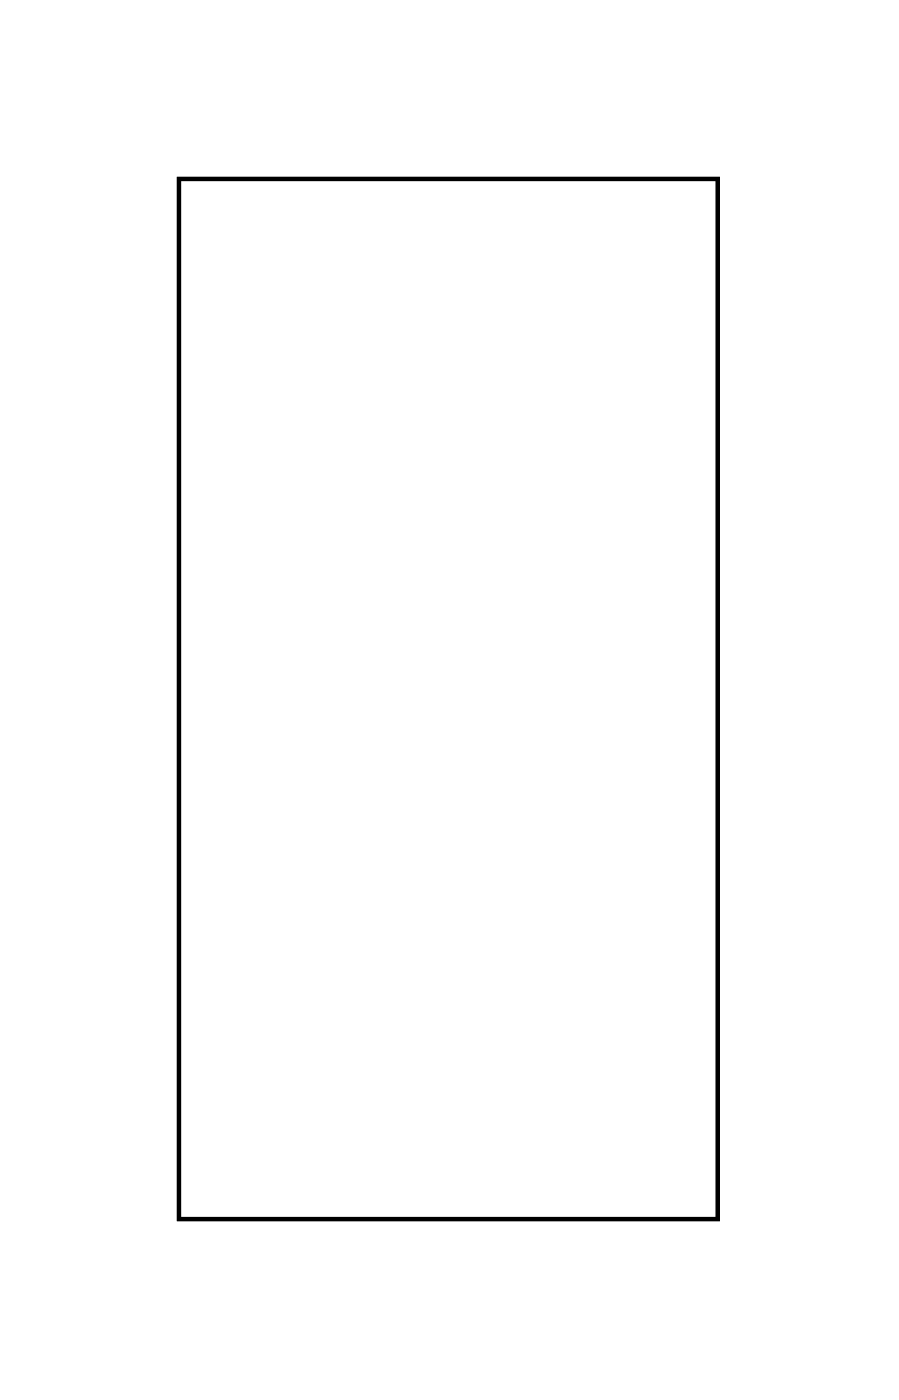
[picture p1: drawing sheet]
<svg xmlns="http://www.w3.org/2000/svg" width="43mm" height="67mm" viewBox="0 0 43 67" stroke-linecap="round" stroke-linejoin="round" font-family="sans-serif">
<path d="M8.6 8.6h25.8v49.8h-25.8z" fill="none" stroke="#000" stroke-width=".2"/>
<path d="M8.6 8.6h25.8v49.8h-25.8z" fill="none" stroke="#000" stroke-width=".05"/>
<path d="M26.9 20.3h1.4v1.4h-1.4z" fill="#fff"/>
<path d="M26.9 20.3h1.4v1.4h-1.4z" fill="none" stroke="#fff" stroke-width=".76" stroke-linecap="butt"/>
<circle cx="27.6" cy="21" r=".7" fill="#fff"/>
<circle cx="27.6" cy="21" r=".7" fill="none" stroke="#fff" stroke-width=".76" stroke-linecap="butt"/>
<circle cx="27.6" cy="18.4" r=".7" fill="#fff"/>
<circle cx="27.6" cy="18.4" r=".7" fill="none" stroke="#fff" stroke-width=".76" stroke-linecap="butt"/>
<circle cx="31" cy="51.5" r=".57" fill="#fff"/>
<circle cx="31" cy="51.5" r=".57" fill="none" stroke="#fff" stroke-width=".76" stroke-linecap="butt"/>
<circle cx="29" cy="51.5" r=".57" fill="#fff"/>
<circle cx="29" cy="51.5" r=".57" fill="none" stroke="#fff" stroke-width=".76" stroke-linecap="butt"/>
<circle cx="27" cy="51.5" r=".57" fill="#fff"/>
<circle cx="27" cy="51.5" r=".57" fill="none" stroke="#fff" stroke-width=".76" stroke-linecap="butt"/>
<circle cx="25" cy="51.5" r=".57" fill="#fff"/>
<circle cx="25" cy="51.5" r=".57" fill="none" stroke="#fff" stroke-width=".76" stroke-linecap="butt"/>
<path d="M21.8 22.8h1.4v1.4h-1.4z" fill="#fff"/>
<path d="M21.8 22.8h1.4v1.4h-1.4z" fill="none" stroke="#fff" stroke-width=".76" stroke-linecap="butt"/>
<circle cx="22.5" cy="23.5" r=".7" fill="#fff"/>
<circle cx="22.5" cy="23.5" r=".7" fill="none" stroke="#fff" stroke-width=".76" stroke-linecap="butt"/>
<circle cx="22.5" cy="13.4" r=".7" fill="#fff"/>
<circle cx="22.5" cy="13.4" r=".7" fill="none" stroke="#fff" stroke-width=".76" stroke-linecap="butt"/>
<path d="M24.3 45.7h1.4v1.4h-1.4z" fill="#fff"/>
<path d="M24.3 45.7h1.4v1.4h-1.4z" fill="none" stroke="#fff" stroke-width=".76" stroke-linecap="butt"/>
<circle cx="25" cy="46.4" r=".7" fill="#fff"/>
<circle cx="25" cy="46.4" r=".7" fill="none" stroke="#fff" stroke-width=".76" stroke-linecap="butt"/>
<circle cx="25" cy="36.2" r=".7" fill="#fff"/>
<circle cx="25" cy="36.2" r=".7" fill="none" stroke="#fff" stroke-width=".76" stroke-linecap="butt"/>
<path d="M29.4 45.7h1.4v1.4h-1.4z" fill="#fff"/>
<path d="M29.4 45.7h1.4v1.4h-1.4z" fill="none" stroke="#fff" stroke-width=".76" stroke-linecap="butt"/>
<circle cx="30.1" cy="46.4" r=".7" fill="#fff"/>
<circle cx="30.1" cy="46.4" r=".7" fill="none" stroke="#fff" stroke-width=".76" stroke-linecap="butt"/>
<circle cx="30.1" cy="36.2" r=".7" fill="#fff"/>
<circle cx="30.1" cy="36.2" r=".7" fill="none" stroke="#fff" stroke-width=".76" stroke-linecap="butt"/>
<path d="M26.9 45.7h1.4v1.4h-1.4z" fill="#fff"/>
<path d="M26.9 45.7h1.4v1.4h-1.4z" fill="none" stroke="#fff" stroke-width=".76" stroke-linecap="butt"/>
<circle cx="27.6" cy="46.4" r=".7" fill="#fff"/>
<circle cx="27.6" cy="46.4" r=".7" fill="none" stroke="#fff" stroke-width=".76" stroke-linecap="butt"/>
<circle cx="27.6" cy="36.2" r=".7" fill="#fff"/>
<circle cx="27.6" cy="36.2" r=".7" fill="none" stroke="#fff" stroke-width=".76" stroke-linecap="butt"/>
<circle cx="30.1" cy="33.7" r=".64" fill="#fff"/>
<circle cx="30.1" cy="33.7" r=".64" fill="none" stroke="#fff" stroke-width=".71" stroke-linecap="butt"/>
<circle cx="27.6" cy="33.7" r=".64" fill="#fff"/>
<circle cx="27.6" cy="33.7" r=".64" fill="none" stroke="#fff" stroke-width=".71" stroke-linecap="butt"/>
<circle cx="25" cy="33.7" r=".64" fill="#fff"/>
<circle cx="25" cy="33.7" r=".64" fill="none" stroke="#fff" stroke-width=".71" stroke-linecap="butt"/>
<circle cx="22.5" cy="33.7" r=".64" fill="#fff"/>
<circle cx="22.5" cy="33.7" r=".64" fill="none" stroke="#fff" stroke-width=".71" stroke-linecap="butt"/>
<circle cx="22.5" cy="26.1" r=".64" fill="#fff"/>
<circle cx="22.5" cy="26.1" r=".64" fill="none" stroke="#fff" stroke-width=".71" stroke-linecap="butt"/>
<circle cx="25" cy="26.1" r=".64" fill="#fff"/>
<circle cx="25" cy="26.1" r=".64" fill="none" stroke="#fff" stroke-width=".71" stroke-linecap="butt"/>
<circle cx="27.6" cy="26.1" r=".64" fill="#fff"/>
<circle cx="27.6" cy="26.1" r=".64" fill="none" stroke="#fff" stroke-width=".71" stroke-linecap="butt"/>
<circle cx="30.1" cy="26.1" r=".64" fill="#fff"/>
<circle cx="30.1" cy="26.1" r=".64" fill="none" stroke="#fff" stroke-width=".71" stroke-linecap="butt"/>
<path d="M23.4 10.1h1.5v1.5h-1.5z" fill="#fff"/>
<path d="M23.4 10.1h1.5v1.5h-1.5z" fill="none" stroke="#fff" stroke-width=".76" stroke-linecap="butt"/>
<circle cx="24.1" cy="10.8" r=".74" fill="#fff"/>
<circle cx="24.1" cy="10.8" r=".74" fill="none" stroke="#fff" stroke-width=".76" stroke-linecap="butt"/>
<circle cx="26.7" cy="10.8" r=".74" fill="#fff"/>
<circle cx="26.7" cy="10.8" r=".74" fill="none" stroke="#fff" stroke-width=".76" stroke-linecap="butt"/>
</svg>
